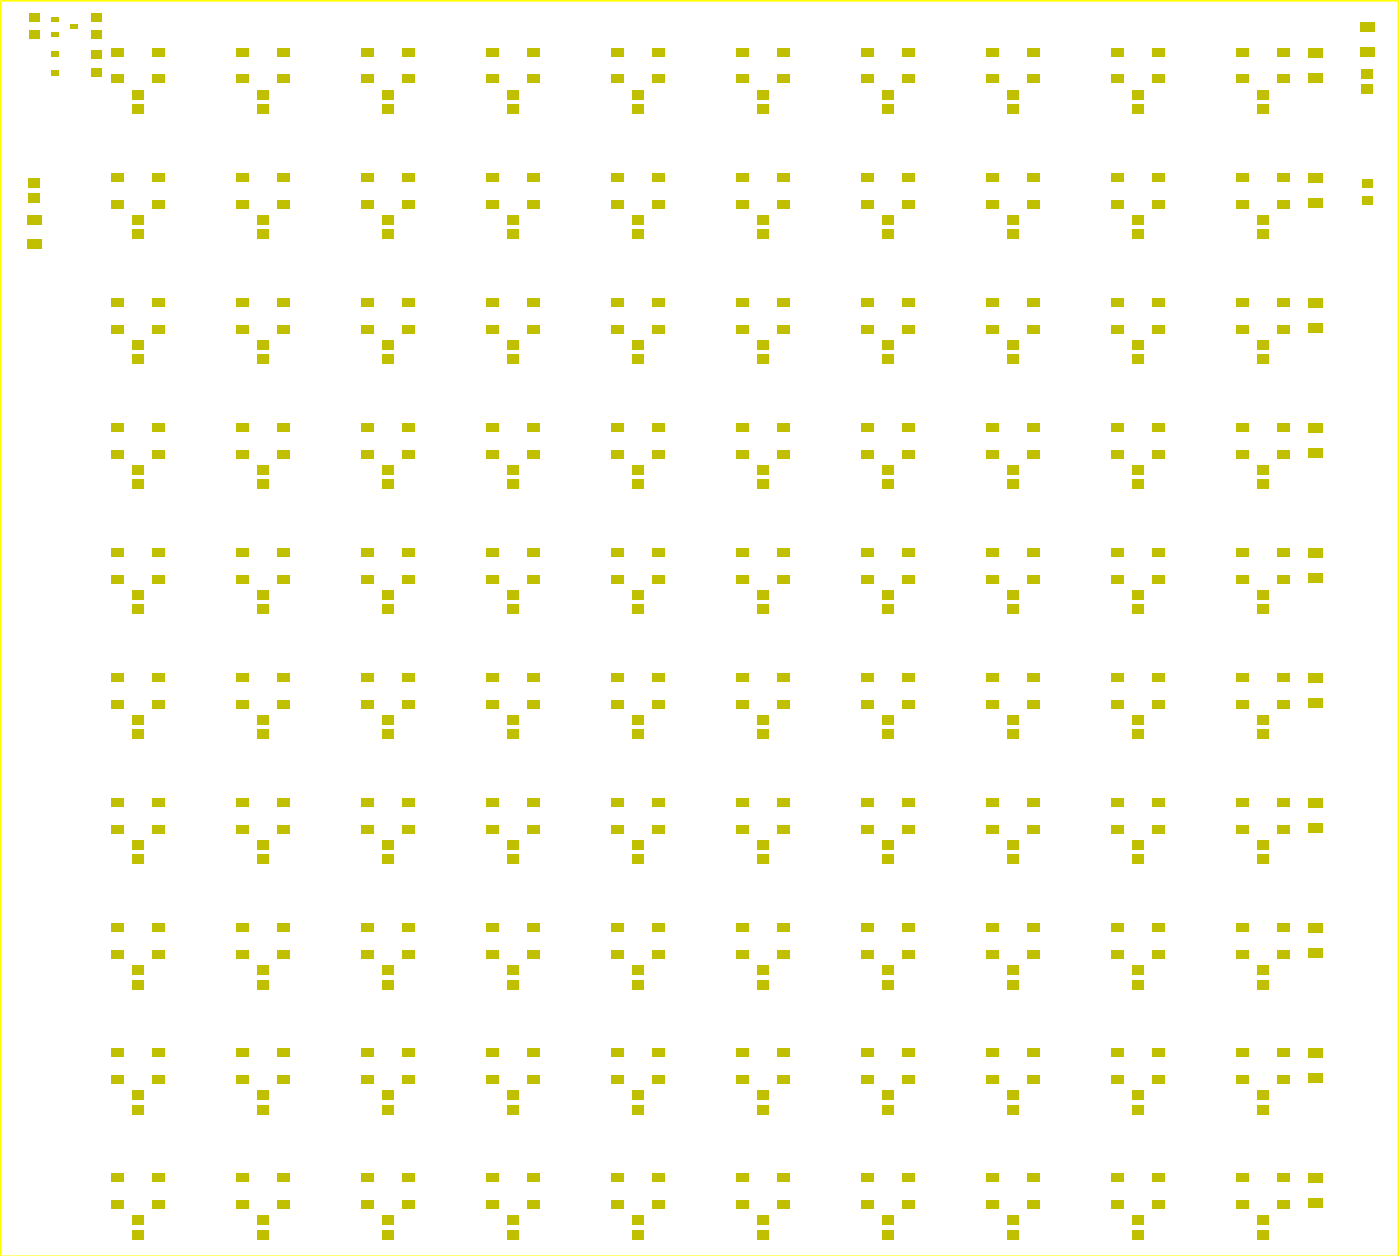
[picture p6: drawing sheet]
<svg xmlns="http://www.w3.org/2000/svg" width="171mm" height="153mm" viewBox="0 0 171 153" stroke-linecap="round" stroke-linejoin="round" font-family="sans-serif">
<g fill="#c0c000">
<path d="M18.6 9.1h1.5v1h-1.5z"/>
<path d="M18.6 5.9h1.5v1h-1.5z"/>
<path d="M13.6 5.9h1.5v1h-1.5z"/>
<path d="M13.6 9.1h1.5v1h-1.5z"/>
<path d="M16.1 11h1.5v1.1h-1.5z"/>
<path d="M16.1 12.8h1.5v1.1h-1.5z"/>
<path d="M6.3 8.6h.8v.6h-.8z"/>
<path d="M6.3 6.2h.8v.7h-.8z"/>
<path d="M6.2 2h1v.6h-1z"/>
<path d="M6.2 3.9h1v.6h-1z"/>
<path d="M8.5 3h1v.6h-1z"/>
<path d="M11.2 8.3h1.2v1h-1.2z"/>
<path d="M11.2 6.1h1.2v1.1h-1.2z"/>
<path d="M3.5 3.7h1.3v1h-1.3z"/>
<path d="M3.5 1.6h1.3v1h-1.3z"/>
<path d="M11.2 1.6h1.2v1h-1.2z"/>
<path d="M11.2 3.7h1.2v1h-1.2z"/>
<path d="M33.8 9.1h1.5v1h-1.5z"/>
<path d="M33.8 5.9h1.5v1h-1.5z"/>
<path d="M28.8 5.9h1.5v1h-1.5z"/>
<path d="M28.8 9.1h1.5v1h-1.5z"/>
<path d="M49 9.1h1.6v1h-1.6z"/>
<path d="M49 5.9h1.6v1h-1.6z"/>
<path d="M44 5.9h1.6v1h-1.6z"/>
<path d="M44 9.1h1.6v1h-1.6z"/>
<path d="M64.3 9.1h1.5v1h-1.5z"/>
<path d="M64.3 5.9h1.5v1h-1.5z"/>
<path d="M59.3 5.9h1.5v1h-1.5z"/>
<path d="M59.3 9.1h1.5v1h-1.5z"/>
<path d="M79.5 9.1h1.5v1h-1.5z"/>
<path d="M79.5 5.9h1.5v1h-1.5z"/>
<path d="M74.5 5.9h1.5v1h-1.5z"/>
<path d="M74.5 9.1h1.5v1h-1.5z"/>
<path d="M94.8 9.1h1.5v1h-1.5z"/>
<path d="M94.8 5.9h1.5v1h-1.5z"/>
<path d="M89.8 5.9h1.5v1h-1.5z"/>
<path d="M89.8 9.1h1.5v1h-1.5z"/>
<path d="M110 9.1h1.5v1h-1.5z"/>
<path d="M110 5.9h1.5v1h-1.5z"/>
<path d="M105 5.9h1.5v1h-1.5z"/>
<path d="M105 9.1h1.5v1h-1.5z"/>
<path d="M125.2 9.1h1.6v1h-1.6z"/>
<path d="M125.2 5.9h1.6v1h-1.6z"/>
<path d="M120.2 5.9h1.6v1h-1.6z"/>
<path d="M120.2 9.1h1.6v1h-1.6z"/>
<path d="M140.5 9.1h1.5v1h-1.5z"/>
<path d="M140.5 5.9h1.5v1h-1.5z"/>
<path d="M135.5 5.9h1.5v1h-1.5z"/>
<path d="M135.5 9.1h1.5v1h-1.5z"/>
<path d="M155.7 9.1h1.5v1h-1.5z"/>
<path d="M155.7 5.9h1.5v1h-1.5z"/>
<path d="M150.7 5.9h1.5v1h-1.5z"/>
<path d="M150.7 9.1h1.5v1h-1.5z"/>
<path d="M31.4 11h1.4v1.1h-1.4z"/>
<path d="M31.4 12.8h1.4v1.1h-1.4z"/>
<path d="M46.6 11h1.5v1.1h-1.5z"/>
<path d="M46.6 12.8h1.5v1.1h-1.5z"/>
<path d="M61.9 11h1.4v1.1h-1.4z"/>
<path d="M61.9 12.8h1.4v1.1h-1.4z"/>
<path d="M77.1 11h1.4v1.1h-1.4z"/>
<path d="M77.1 12.8h1.4v1.1h-1.4z"/>
<path d="M92.3 11h1.5v1.1h-1.5z"/>
<path d="M92.3 12.8h1.5v1.1h-1.5z"/>
<path d="M107.6 11h1.4v1.1h-1.4z"/>
<path d="M107.6 12.8h1.4v1.1h-1.4z"/>
<path d="M122.8 11h1.5v1.1h-1.5z"/>
<path d="M122.8 12.8h1.5v1.1h-1.5z"/>
<path d="M138.1 11h1.4v1.1h-1.4z"/>
<path d="M138.1 12.8h1.4v1.1h-1.4z"/>
<path d="M153.3 11h1.4v1.1h-1.4z"/>
<path d="M153.3 12.8h1.4v1.1h-1.4z"/>
<path d="M159.5 5.9h1.8v1.1h-1.8z"/>
<path d="M159.5 8.9h1.8v1.1h-1.8z"/>
<path d="M18.6 24.4h1.5v1h-1.5z"/>
<path d="M18.6 21.2h1.5v1h-1.5z"/>
<path d="M13.6 21.2h1.5v1h-1.5z"/>
<path d="M13.6 24.4h1.5v1h-1.5z"/>
<path d="M16.1 26.2h1.5v1.1h-1.5z"/>
<path d="M16.1 28h1.5v1.1h-1.5z"/>
<path d="M33.8 24.4h1.5v1h-1.5z"/>
<path d="M33.8 21.2h1.5v1h-1.5z"/>
<path d="M28.8 21.2h1.5v1h-1.5z"/>
<path d="M28.8 24.4h1.5v1h-1.5z"/>
<path d="M49 24.4h1.6v1h-1.6z"/>
<path d="M49 21.2h1.6v1h-1.6z"/>
<path d="M44 21.2h1.6v1h-1.6z"/>
<path d="M44 24.4h1.6v1h-1.6z"/>
<path d="M64.3 24.4h1.5v1h-1.5z"/>
<path d="M64.3 21.2h1.5v1h-1.5z"/>
<path d="M59.3 21.2h1.5v1h-1.5z"/>
<path d="M59.3 24.4h1.5v1h-1.5z"/>
<path d="M79.5 24.4h1.5v1h-1.5z"/>
<path d="M79.5 21.2h1.5v1h-1.5z"/>
<path d="M74.5 21.2h1.5v1h-1.5z"/>
<path d="M74.5 24.4h1.5v1h-1.5z"/>
<path d="M94.8 24.4h1.5v1h-1.5z"/>
<path d="M94.8 21.2h1.5v1h-1.5z"/>
<path d="M89.8 21.2h1.5v1h-1.5z"/>
<path d="M89.8 24.4h1.5v1h-1.5z"/>
<path d="M110 24.4h1.5v1h-1.5z"/>
<path d="M110 21.2h1.5v1h-1.5z"/>
<path d="M105 21.2h1.5v1h-1.5z"/>
<path d="M105 24.4h1.5v1h-1.5z"/>
<path d="M125.2 24.4h1.6v1h-1.6z"/>
<path d="M125.2 21.2h1.6v1h-1.6z"/>
<path d="M120.2 21.2h1.6v1h-1.6z"/>
<path d="M120.2 24.4h1.6v1h-1.6z"/>
<path d="M140.5 24.4h1.5v1h-1.5z"/>
<path d="M140.5 21.2h1.5v1h-1.5z"/>
<path d="M135.5 21.2h1.5v1h-1.5z"/>
<path d="M135.5 24.4h1.5v1h-1.5z"/>
<path d="M155.7 24.4h1.5v1h-1.5z"/>
<path d="M155.7 21.2h1.5v1h-1.5z"/>
<path d="M150.7 21.2h1.5v1h-1.5z"/>
<path d="M150.7 24.4h1.5v1h-1.5z"/>
<path d="M31.4 26.2h1.4v1.1h-1.4z"/>
<path d="M31.4 28h1.4v1.1h-1.4z"/>
<path d="M46.6 26.2h1.5v1.1h-1.5z"/>
<path d="M46.6 28h1.5v1.1h-1.5z"/>
<path d="M61.9 26.2h1.4v1.1h-1.4z"/>
<path d="M61.9 28h1.4v1.1h-1.4z"/>
<path d="M77.1 26.2h1.4v1.1h-1.4z"/>
<path d="M77.1 28h1.4v1.1h-1.4z"/>
<path d="M92.3 26.2h1.5v1.1h-1.5z"/>
<path d="M92.3 28h1.5v1.1h-1.5z"/>
<path d="M107.6 26.2h1.4v1.1h-1.4z"/>
<path d="M107.6 28h1.4v1.1h-1.4z"/>
<path d="M122.8 26.2h1.5v1.1h-1.5z"/>
<path d="M122.8 28h1.5v1.1h-1.5z"/>
<path d="M138.1 26.2h1.4v1.1h-1.4z"/>
<path d="M138.1 28h1.4v1.1h-1.4z"/>
<path d="M153.3 26.2h1.4v1.1h-1.4z"/>
<path d="M153.3 28h1.4v1.1h-1.4z"/>
<path d="M18.6 39.6h1.5v1h-1.5z"/>
<path d="M18.6 36.4h1.5v1h-1.5z"/>
<path d="M13.6 36.4h1.5v1h-1.5z"/>
<path d="M13.6 39.6h1.5v1h-1.5z"/>
<path d="M16.1 41.4h1.5v1.2h-1.5z"/>
<path d="M16.1 43.2h1.5v1.2h-1.5z"/>
<path d="M33.8 39.6h1.5v1h-1.5z"/>
<path d="M33.8 36.4h1.5v1h-1.5z"/>
<path d="M28.8 36.4h1.5v1h-1.5z"/>
<path d="M28.8 39.6h1.5v1h-1.5z"/>
<path d="M49 39.6h1.6v1h-1.6z"/>
<path d="M49 36.4h1.6v1h-1.6z"/>
<path d="M44 36.4h1.6v1h-1.6z"/>
<path d="M44 39.6h1.6v1h-1.6z"/>
<path d="M64.3 39.6h1.5v1h-1.5z"/>
<path d="M64.3 36.4h1.5v1h-1.5z"/>
<path d="M59.3 36.4h1.5v1h-1.5z"/>
<path d="M59.3 39.6h1.5v1h-1.5z"/>
<path d="M79.5 39.6h1.5v1h-1.5z"/>
<path d="M79.5 36.4h1.5v1h-1.5z"/>
<path d="M74.5 36.4h1.5v1h-1.5z"/>
<path d="M74.5 39.6h1.5v1h-1.5z"/>
<path d="M94.8 39.6h1.5v1h-1.5z"/>
<path d="M94.8 36.4h1.5v1h-1.5z"/>
<path d="M89.8 36.4h1.5v1h-1.5z"/>
<path d="M89.8 39.6h1.5v1h-1.5z"/>
<path d="M110 39.6h1.5v1h-1.5z"/>
<path d="M110 36.4h1.5v1h-1.5z"/>
<path d="M105 36.4h1.5v1h-1.5z"/>
<path d="M105 39.6h1.5v1h-1.5z"/>
<path d="M125.2 39.6h1.6v1h-1.6z"/>
<path d="M125.2 36.4h1.6v1h-1.6z"/>
<path d="M120.2 36.4h1.6v1h-1.6z"/>
<path d="M120.2 39.6h1.6v1h-1.6z"/>
<path d="M140.5 39.6h1.5v1h-1.5z"/>
<path d="M140.5 36.4h1.5v1h-1.5z"/>
<path d="M135.5 36.4h1.5v1h-1.5z"/>
<path d="M135.5 39.6h1.5v1h-1.5z"/>
<path d="M155.7 39.6h1.5v1h-1.5z"/>
<path d="M155.7 36.4h1.5v1h-1.5z"/>
<path d="M150.7 36.4h1.5v1h-1.5z"/>
<path d="M150.7 39.6h1.5v1h-1.5z"/>
<path d="M31.4 41.4h1.4v1.2h-1.4z"/>
<path d="M31.4 43.2h1.4v1.2h-1.4z"/>
<path d="M46.6 41.4h1.5v1.2h-1.5z"/>
<path d="M46.6 43.2h1.5v1.2h-1.5z"/>
<path d="M61.9 41.4h1.4v1.2h-1.4z"/>
<path d="M61.9 43.2h1.4v1.2h-1.4z"/>
<path d="M77.1 41.4h1.4v1.2h-1.4z"/>
<path d="M77.1 43.2h1.4v1.2h-1.4z"/>
<path d="M92.3 41.4h1.5v1.2h-1.5z"/>
<path d="M92.3 43.2h1.5v1.2h-1.5z"/>
<path d="M107.6 41.4h1.4v1.2h-1.4z"/>
<path d="M107.6 43.2h1.4v1.2h-1.4z"/>
<path d="M122.8 41.4h1.5v1.2h-1.5z"/>
<path d="M122.8 43.2h1.5v1.2h-1.5z"/>
<path d="M138.1 41.4h1.4v1.2h-1.4z"/>
<path d="M138.1 43.2h1.4v1.2h-1.4z"/>
<path d="M153.3 41.4h1.4v1.2h-1.4z"/>
<path d="M153.3 43.2h1.4v1.2h-1.4z"/>
<path d="M18.6 54.8h1.5v1.1h-1.5z"/>
<path d="M18.6 51.6h1.5v1.1h-1.5z"/>
<path d="M13.6 51.6h1.5v1.1h-1.5z"/>
<path d="M13.6 54.8h1.5v1.1h-1.5z"/>
<path d="M16.1 56.7h1.5v1.1h-1.5z"/>
<path d="M16.1 58.5h1.5v1.1h-1.5z"/>
<path d="M33.8 54.8h1.5v1.1h-1.5z"/>
<path d="M33.8 51.6h1.5v1.1h-1.5z"/>
<path d="M28.8 51.6h1.5v1.1h-1.5z"/>
<path d="M28.8 54.8h1.5v1.1h-1.5z"/>
<path d="M49 54.8h1.6v1.1h-1.6z"/>
<path d="M49 51.6h1.6v1.1h-1.6z"/>
<path d="M44 51.6h1.6v1.1h-1.6z"/>
<path d="M44 54.8h1.6v1.1h-1.6z"/>
<path d="M64.3 54.8h1.5v1.1h-1.5z"/>
<path d="M64.3 51.6h1.5v1.1h-1.5z"/>
<path d="M59.3 51.6h1.5v1.1h-1.5z"/>
<path d="M59.3 54.8h1.5v1.1h-1.5z"/>
<path d="M79.5 54.8h1.5v1.1h-1.5z"/>
<path d="M79.5 51.6h1.5v1.1h-1.5z"/>
<path d="M74.5 51.6h1.5v1.1h-1.5z"/>
<path d="M74.5 54.8h1.5v1.1h-1.5z"/>
<path d="M94.8 54.8h1.5v1.1h-1.5z"/>
<path d="M94.8 51.6h1.5v1.1h-1.5z"/>
<path d="M89.8 51.6h1.5v1.1h-1.5z"/>
<path d="M89.8 54.8h1.5v1.1h-1.5z"/>
<path d="M110 54.8h1.5v1.1h-1.5z"/>
<path d="M110 51.6h1.5v1.1h-1.5z"/>
<path d="M105 51.6h1.5v1.1h-1.5z"/>
<path d="M105 54.8h1.5v1.1h-1.5z"/>
<path d="M125.2 54.8h1.6v1.1h-1.6z"/>
<path d="M125.2 51.6h1.6v1.1h-1.6z"/>
<path d="M120.2 51.6h1.6v1.1h-1.6z"/>
<path d="M120.2 54.8h1.6v1.1h-1.6z"/>
<path d="M140.5 54.8h1.5v1.1h-1.5z"/>
<path d="M140.5 51.6h1.5v1.1h-1.5z"/>
<path d="M135.5 51.6h1.5v1.1h-1.5z"/>
<path d="M135.5 54.8h1.5v1.1h-1.5z"/>
<path d="M155.7 54.8h1.5v1.1h-1.5z"/>
<path d="M155.7 51.6h1.5v1.1h-1.5z"/>
<path d="M150.7 51.6h1.5v1.1h-1.5z"/>
<path d="M150.7 54.8h1.5v1.1h-1.5z"/>
<path d="M31.4 56.7h1.4v1.1h-1.4z"/>
<path d="M31.4 58.5h1.4v1.1h-1.4z"/>
<path d="M46.6 56.7h1.5v1.1h-1.5z"/>
<path d="M46.6 58.5h1.5v1.1h-1.5z"/>
<path d="M61.9 56.7h1.4v1.1h-1.4z"/>
<path d="M61.9 58.5h1.4v1.1h-1.4z"/>
<path d="M77.1 56.7h1.4v1.1h-1.4z"/>
<path d="M77.1 58.5h1.4v1.1h-1.4z"/>
<path d="M92.3 56.7h1.5v1.1h-1.5z"/>
<path d="M92.3 58.5h1.5v1.1h-1.5z"/>
<path d="M107.6 56.7h1.4v1.1h-1.4z"/>
<path d="M107.6 58.5h1.4v1.1h-1.4z"/>
<path d="M122.8 56.7h1.5v1.1h-1.5z"/>
<path d="M122.8 58.5h1.5v1.1h-1.5z"/>
<path d="M138.1 56.7h1.4v1.1h-1.4z"/>
<path d="M138.1 58.5h1.4v1.1h-1.4z"/>
<path d="M153.3 56.7h1.4v1.1h-1.4z"/>
<path d="M153.3 58.5h1.4v1.1h-1.4z"/>
<path d="M18.6 70.1h1.5v1h-1.5z"/>
<path d="M18.6 66.9h1.5v1h-1.5z"/>
<path d="M13.6 66.9h1.5v1h-1.5z"/>
<path d="M13.6 70.1h1.5v1h-1.5z"/>
<path d="M16.1 71.9h1.5v1.2h-1.5z"/>
<path d="M16.1 73.7h1.5v1.2h-1.5z"/>
<path d="M33.8 70.1h1.5v1h-1.5z"/>
<path d="M33.8 66.9h1.5v1h-1.5z"/>
<path d="M28.8 66.9h1.5v1h-1.5z"/>
<path d="M28.8 70.1h1.5v1h-1.5z"/>
<path d="M49 70.1h1.6v1h-1.6z"/>
<path d="M49 66.9h1.6v1h-1.6z"/>
<path d="M44 66.9h1.6v1h-1.6z"/>
<path d="M44 70.1h1.6v1h-1.6z"/>
<path d="M64.3 70.1h1.5v1h-1.5z"/>
<path d="M64.3 66.9h1.5v1h-1.5z"/>
<path d="M59.3 66.9h1.5v1h-1.5z"/>
<path d="M59.3 70.1h1.5v1h-1.5z"/>
<path d="M79.5 70.1h1.5v1h-1.5z"/>
<path d="M79.5 66.9h1.5v1h-1.5z"/>
<path d="M74.5 66.9h1.5v1h-1.5z"/>
<path d="M74.5 70.1h1.5v1h-1.5z"/>
<path d="M94.8 70.1h1.5v1h-1.5z"/>
<path d="M94.8 66.9h1.5v1h-1.5z"/>
<path d="M89.8 66.9h1.5v1h-1.5z"/>
<path d="M89.8 70.1h1.5v1h-1.5z"/>
<path d="M110 70.1h1.5v1h-1.5z"/>
<path d="M110 66.9h1.5v1h-1.5z"/>
<path d="M105 66.9h1.5v1h-1.5z"/>
<path d="M105 70.1h1.5v1h-1.5z"/>
<path d="M125.2 70.1h1.6v1h-1.6z"/>
<path d="M125.2 66.9h1.6v1h-1.6z"/>
<path d="M120.2 66.9h1.6v1h-1.6z"/>
<path d="M120.2 70.1h1.6v1h-1.6z"/>
<path d="M140.5 70.1h1.5v1h-1.5z"/>
<path d="M140.5 66.9h1.5v1h-1.5z"/>
<path d="M135.5 66.9h1.5v1h-1.5z"/>
<path d="M135.5 70.1h1.5v1h-1.5z"/>
<path d="M155.7 70.1h1.5v1h-1.5z"/>
<path d="M155.7 66.9h1.5v1h-1.5z"/>
<path d="M150.7 66.9h1.5v1h-1.5z"/>
<path d="M150.7 70.1h1.5v1h-1.5z"/>
<path d="M31.4 71.9h1.4v1.2h-1.4z"/>
<path d="M31.4 73.7h1.4v1.2h-1.4z"/>
<path d="M46.6 71.9h1.5v1.2h-1.5z"/>
<path d="M46.6 73.7h1.5v1.2h-1.5z"/>
<path d="M61.9 71.9h1.4v1.2h-1.4z"/>
<path d="M61.9 73.7h1.4v1.2h-1.4z"/>
<path d="M77.1 71.9h1.4v1.2h-1.4z"/>
<path d="M77.1 73.7h1.4v1.2h-1.4z"/>
<path d="M92.3 71.9h1.5v1.2h-1.5z"/>
<path d="M92.3 73.7h1.5v1.2h-1.5z"/>
<path d="M107.6 71.9h1.4v1.2h-1.4z"/>
<path d="M107.6 73.7h1.4v1.2h-1.4z"/>
<path d="M122.8 71.9h1.5v1.2h-1.5z"/>
<path d="M122.8 73.7h1.5v1.2h-1.5z"/>
<path d="M138.1 71.9h1.4v1.2h-1.4z"/>
<path d="M138.1 73.7h1.4v1.2h-1.4z"/>
<path d="M153.3 71.9h1.4v1.2h-1.4z"/>
<path d="M153.3 73.7h1.4v1.2h-1.4z"/>
<path d="M18.6 85.3h1.5v1h-1.5z"/>
<path d="M18.6 82.1h1.5v1h-1.5z"/>
<path d="M13.6 82.1h1.5v1h-1.5z"/>
<path d="M13.6 85.3h1.5v1h-1.5z"/>
<path d="M16.1 87.2h1.5v1.1h-1.5z"/>
<path d="M16.1 89h1.5v1.1h-1.5z"/>
<path d="M33.8 85.3h1.5v1h-1.5z"/>
<path d="M33.8 82.1h1.5v1h-1.5z"/>
<path d="M28.8 82.1h1.5v1h-1.5z"/>
<path d="M28.8 85.3h1.5v1h-1.5z"/>
<path d="M49 85.3h1.6v1h-1.6z"/>
<path d="M49 82.1h1.6v1h-1.6z"/>
<path d="M44 82.1h1.6v1h-1.6z"/>
<path d="M44 85.3h1.6v1h-1.6z"/>
<path d="M64.3 85.3h1.5v1h-1.5z"/>
<path d="M64.3 82.1h1.5v1h-1.5z"/>
<path d="M59.3 82.1h1.5v1h-1.5z"/>
<path d="M59.3 85.3h1.5v1h-1.5z"/>
<path d="M79.5 85.3h1.5v1h-1.5z"/>
<path d="M79.5 82.1h1.5v1h-1.5z"/>
<path d="M74.5 82.1h1.5v1h-1.5z"/>
<path d="M74.5 85.3h1.5v1h-1.5z"/>
<path d="M94.8 85.3h1.5v1h-1.5z"/>
<path d="M94.8 82.1h1.5v1h-1.5z"/>
<path d="M89.8 82.1h1.5v1h-1.5z"/>
<path d="M89.8 85.3h1.5v1h-1.5z"/>
<path d="M110 85.3h1.5v1h-1.5z"/>
<path d="M110 82.1h1.5v1h-1.5z"/>
<path d="M105 82.1h1.5v1h-1.5z"/>
<path d="M105 85.3h1.5v1h-1.5z"/>
<path d="M125.2 85.3h1.6v1h-1.6z"/>
<path d="M125.2 82.1h1.6v1h-1.6z"/>
<path d="M120.2 82.1h1.6v1h-1.6z"/>
<path d="M120.2 85.3h1.6v1h-1.6z"/>
<path d="M140.5 85.3h1.5v1h-1.5z"/>
<path d="M140.5 82.1h1.5v1h-1.5z"/>
<path d="M135.5 82.1h1.5v1h-1.5z"/>
<path d="M135.5 85.3h1.5v1h-1.5z"/>
<path d="M155.7 85.3h1.5v1h-1.5z"/>
<path d="M155.7 82.1h1.5v1h-1.5z"/>
<path d="M150.7 82.1h1.5v1h-1.5z"/>
<path d="M150.7 85.3h1.5v1h-1.5z"/>
<path d="M31.4 87.2h1.4v1.1h-1.4z"/>
<path d="M31.4 89h1.4v1.1h-1.4z"/>
<path d="M46.6 87.2h1.5v1.1h-1.5z"/>
<path d="M46.6 89h1.5v1.1h-1.5z"/>
<path d="M61.9 87.2h1.4v1.1h-1.4z"/>
<path d="M61.9 89h1.4v1.1h-1.4z"/>
<path d="M77.1 87.2h1.4v1.1h-1.4z"/>
<path d="M77.1 89h1.4v1.1h-1.4z"/>
<path d="M92.3 87.2h1.5v1.1h-1.5z"/>
<path d="M92.3 89h1.5v1.1h-1.5z"/>
<path d="M107.6 87.2h1.4v1.1h-1.4z"/>
<path d="M107.6 89h1.4v1.1h-1.4z"/>
<path d="M122.8 87.2h1.5v1.1h-1.5z"/>
<path d="M122.8 89h1.5v1.1h-1.5z"/>
<path d="M138.1 87.2h1.4v1.1h-1.4z"/>
<path d="M138.1 89h1.4v1.1h-1.4z"/>
<path d="M153.3 87.2h1.4v1.1h-1.4z"/>
<path d="M153.3 89h1.4v1.1h-1.4z"/>
<path d="M18.6 100.6h1.5v1h-1.5z"/>
<path d="M18.6 97.4h1.5v1h-1.5z"/>
<path d="M13.6 97.4h1.5v1h-1.5z"/>
<path d="M13.6 100.6h1.5v1h-1.5z"/>
<path d="M16.1 102.4h1.5v1.1h-1.5z"/>
<path d="M16.1 104.2h1.5v1.1h-1.5z"/>
<path d="M33.8 100.6h1.5v1h-1.5z"/>
<path d="M33.8 97.4h1.5v1h-1.5z"/>
<path d="M28.8 97.4h1.5v1h-1.5z"/>
<path d="M28.8 100.6h1.5v1h-1.5z"/>
<path d="M49 100.6h1.6v1h-1.6z"/>
<path d="M49 97.4h1.6v1h-1.6z"/>
<path d="M44 97.4h1.6v1h-1.6z"/>
<path d="M44 100.6h1.6v1h-1.6z"/>
<path d="M64.3 100.6h1.5v1h-1.5z"/>
<path d="M64.3 97.4h1.5v1h-1.5z"/>
<path d="M59.3 97.4h1.5v1h-1.5z"/>
<path d="M59.3 100.6h1.5v1h-1.5z"/>
<path d="M79.5 100.6h1.5v1h-1.5z"/>
<path d="M79.5 97.4h1.5v1h-1.5z"/>
<path d="M74.5 97.4h1.5v1h-1.5z"/>
<path d="M74.5 100.6h1.5v1h-1.5z"/>
<path d="M94.8 100.6h1.5v1h-1.5z"/>
<path d="M94.8 97.4h1.5v1h-1.5z"/>
<path d="M89.8 97.4h1.5v1h-1.5z"/>
<path d="M89.8 100.6h1.5v1h-1.5z"/>
<path d="M110 100.6h1.5v1h-1.5z"/>
<path d="M110 97.4h1.5v1h-1.5z"/>
<path d="M105 97.4h1.5v1h-1.5z"/>
<path d="M105 100.6h1.5v1h-1.5z"/>
<path d="M125.2 100.6h1.6v1h-1.6z"/>
<path d="M125.2 97.4h1.6v1h-1.6z"/>
<path d="M120.2 97.4h1.6v1h-1.6z"/>
<path d="M120.2 100.6h1.6v1h-1.6z"/>
<path d="M140.5 100.6h1.5v1h-1.5z"/>
<path d="M140.5 97.4h1.5v1h-1.5z"/>
<path d="M135.5 97.4h1.5v1h-1.5z"/>
<path d="M135.5 100.6h1.5v1h-1.5z"/>
<path d="M155.7 100.6h1.5v1h-1.5z"/>
<path d="M155.7 97.4h1.5v1h-1.5z"/>
<path d="M150.7 97.4h1.5v1h-1.5z"/>
<path d="M150.7 100.6h1.5v1h-1.5z"/>
<path d="M31.4 102.4h1.4v1.1h-1.4z"/>
<path d="M31.4 104.2h1.4v1.1h-1.4z"/>
<path d="M46.6 102.4h1.5v1.1h-1.5z"/>
<path d="M46.6 104.2h1.5v1.1h-1.5z"/>
<path d="M61.9 102.4h1.4v1.1h-1.4z"/>
<path d="M61.9 104.2h1.4v1.1h-1.4z"/>
<path d="M77.1 102.4h1.4v1.1h-1.4z"/>
<path d="M77.1 104.2h1.4v1.1h-1.4z"/>
<path d="M92.3 102.4h1.5v1.1h-1.5z"/>
<path d="M92.3 104.2h1.5v1.1h-1.5z"/>
<path d="M107.6 102.4h1.4v1.1h-1.4z"/>
<path d="M107.6 104.2h1.4v1.1h-1.4z"/>
<path d="M122.8 102.4h1.5v1.1h-1.5z"/>
<path d="M122.8 104.2h1.5v1.1h-1.5z"/>
<path d="M138.1 102.4h1.4v1.1h-1.4z"/>
<path d="M138.1 104.2h1.4v1.1h-1.4z"/>
<path d="M153.3 102.4h1.4v1.1h-1.4z"/>
<path d="M153.3 104.2h1.4v1.1h-1.4z"/>
<path d="M18.6 115.8h1.5v1h-1.5z"/>
<path d="M18.6 112.6h1.5v1h-1.5z"/>
<path d="M13.6 112.6h1.5v1h-1.5z"/>
<path d="M13.6 115.8h1.5v1h-1.5z"/>
<path d="M16.1 117.6h1.5v1.2h-1.5z"/>
<path d="M16.1 119.4h1.5v1.2h-1.5z"/>
<path d="M33.8 115.8h1.5v1h-1.5z"/>
<path d="M33.8 112.6h1.5v1h-1.5z"/>
<path d="M28.8 112.6h1.5v1h-1.5z"/>
<path d="M28.8 115.8h1.5v1h-1.5z"/>
<path d="M49 115.8h1.6v1h-1.6z"/>
<path d="M49 112.6h1.6v1h-1.6z"/>
<path d="M44 112.6h1.6v1h-1.6z"/>
<path d="M44 115.8h1.6v1h-1.6z"/>
<path d="M64.3 115.8h1.5v1h-1.5z"/>
<path d="M64.3 112.6h1.5v1h-1.5z"/>
<path d="M59.3 112.6h1.5v1h-1.5z"/>
<path d="M59.3 115.8h1.5v1h-1.5z"/>
<path d="M79.5 115.8h1.5v1h-1.5z"/>
<path d="M79.5 112.6h1.5v1h-1.5z"/>
<path d="M74.5 112.6h1.5v1h-1.5z"/>
<path d="M74.5 115.8h1.5v1h-1.5z"/>
<path d="M94.8 115.8h1.5v1h-1.5z"/>
<path d="M94.8 112.6h1.5v1h-1.5z"/>
<path d="M89.8 112.6h1.5v1h-1.5z"/>
<path d="M89.8 115.8h1.5v1h-1.5z"/>
<path d="M110 115.8h1.5v1h-1.5z"/>
<path d="M110 112.6h1.5v1h-1.5z"/>
<path d="M105 112.6h1.5v1h-1.5z"/>
<path d="M105 115.8h1.5v1h-1.5z"/>
<path d="M125.2 115.8h1.6v1h-1.6z"/>
<path d="M125.2 112.6h1.6v1h-1.6z"/>
<path d="M120.2 112.6h1.6v1h-1.6z"/>
<path d="M120.2 115.8h1.6v1h-1.6z"/>
<path d="M140.5 115.8h1.5v1h-1.5z"/>
<path d="M140.5 112.6h1.5v1h-1.5z"/>
<path d="M135.5 112.6h1.5v1h-1.5z"/>
<path d="M135.5 115.8h1.5v1h-1.5z"/>
<path d="M155.7 115.8h1.5v1h-1.5z"/>
<path d="M155.7 112.6h1.5v1h-1.5z"/>
<path d="M150.7 112.6h1.5v1h-1.5z"/>
<path d="M150.7 115.8h1.5v1h-1.5z"/>
<path d="M31.4 117.6h1.4v1.2h-1.4z"/>
<path d="M31.4 119.4h1.4v1.2h-1.4z"/>
<path d="M46.6 117.6h1.5v1.2h-1.5z"/>
<path d="M46.6 119.4h1.5v1.2h-1.5z"/>
<path d="M61.9 117.6h1.4v1.2h-1.4z"/>
<path d="M61.9 119.4h1.4v1.2h-1.4z"/>
<path d="M77.1 117.6h1.4v1.2h-1.4z"/>
<path d="M77.1 119.4h1.4v1.2h-1.4z"/>
<path d="M92.3 117.6h1.5v1.2h-1.5z"/>
<path d="M92.3 119.4h1.5v1.2h-1.5z"/>
<path d="M107.6 117.6h1.4v1.2h-1.4z"/>
<path d="M107.6 119.4h1.4v1.2h-1.4z"/>
<path d="M122.8 117.6h1.5v1.2h-1.5z"/>
<path d="M122.8 119.4h1.5v1.2h-1.5z"/>
<path d="M138.1 117.6h1.4v1.2h-1.4z"/>
<path d="M138.1 119.4h1.4v1.2h-1.4z"/>
<path d="M153.3 117.6h1.4v1.2h-1.4z"/>
<path d="M153.3 119.4h1.4v1.2h-1.4z"/>
<path d="M18.6 131h1.5v1.1h-1.5z"/>
<path d="M18.6 127.8h1.5v1.1h-1.5z"/>
<path d="M13.6 127.8h1.5v1.1h-1.5z"/>
<path d="M13.6 131h1.5v1.1h-1.5z"/>
<path d="M16.1 132.9h1.5v1.1h-1.5z"/>
<path d="M16.1 134.7h1.5v1.1h-1.5z"/>
<path d="M33.8 131h1.5v1.1h-1.5z"/>
<path d="M33.8 127.8h1.5v1.1h-1.5z"/>
<path d="M28.8 127.8h1.5v1.1h-1.5z"/>
<path d="M28.8 131h1.5v1.1h-1.5z"/>
<path d="M49 131h1.6v1.1h-1.6z"/>
<path d="M49 127.8h1.6v1.1h-1.6z"/>
<path d="M44 127.8h1.6v1.1h-1.6z"/>
<path d="M44 131h1.6v1.1h-1.6z"/>
<path d="M64.3 131h1.5v1.1h-1.5z"/>
<path d="M64.3 127.8h1.5v1.1h-1.5z"/>
<path d="M59.3 127.8h1.5v1.1h-1.5z"/>
<path d="M59.3 131h1.5v1.1h-1.5z"/>
<path d="M79.5 131h1.5v1.1h-1.5z"/>
<path d="M79.5 127.8h1.5v1.1h-1.5z"/>
<path d="M74.5 127.8h1.5v1.1h-1.5z"/>
<path d="M74.5 131h1.5v1.1h-1.5z"/>
<path d="M94.8 131h1.5v1.1h-1.5z"/>
<path d="M94.8 127.8h1.5v1.1h-1.5z"/>
<path d="M89.8 127.8h1.5v1.1h-1.5z"/>
<path d="M89.8 131h1.5v1.1h-1.5z"/>
<path d="M110 131h1.5v1.1h-1.5z"/>
<path d="M110 127.8h1.5v1.1h-1.5z"/>
<path d="M105 127.8h1.5v1.1h-1.5z"/>
<path d="M105 131h1.5v1.1h-1.5z"/>
<path d="M125.2 131h1.6v1.1h-1.6z"/>
<path d="M125.2 127.8h1.6v1.1h-1.6z"/>
<path d="M120.2 127.8h1.6v1.1h-1.6z"/>
<path d="M120.2 131h1.6v1.1h-1.6z"/>
<path d="M140.5 131h1.5v1.1h-1.5z"/>
<path d="M140.5 127.8h1.5v1.1h-1.5z"/>
<path d="M135.5 127.8h1.5v1.1h-1.5z"/>
<path d="M135.5 131h1.5v1.1h-1.5z"/>
<path d="M155.7 131h1.5v1.1h-1.5z"/>
<path d="M155.7 127.8h1.5v1.1h-1.5z"/>
<path d="M150.7 127.8h1.5v1.1h-1.5z"/>
<path d="M150.7 131h1.5v1.1h-1.5z"/>
<path d="M31.4 132.9h1.4v1.1h-1.4z"/>
<path d="M31.4 134.7h1.4v1.1h-1.4z"/>
<path d="M46.6 132.9h1.5v1.1h-1.5z"/>
<path d="M46.6 134.7h1.5v1.1h-1.5z"/>
<path d="M61.9 132.9h1.4v1.1h-1.4z"/>
<path d="M61.9 134.7h1.4v1.1h-1.4z"/>
<path d="M77.1 132.9h1.4v1.1h-1.4z"/>
<path d="M77.1 134.7h1.4v1.1h-1.4z"/>
<path d="M92.3 132.9h1.5v1.1h-1.5z"/>
<path d="M92.3 134.7h1.5v1.1h-1.5z"/>
<path d="M107.6 132.9h1.4v1.1h-1.4z"/>
<path d="M107.6 134.7h1.4v1.1h-1.4z"/>
<path d="M122.8 132.9h1.5v1.1h-1.5z"/>
<path d="M122.8 134.7h1.5v1.1h-1.5z"/>
<path d="M138.1 132.9h1.4v1.1h-1.4z"/>
<path d="M138.1 134.7h1.4v1.1h-1.4z"/>
<path d="M153.3 132.9h1.4v1.1h-1.4z"/>
<path d="M153.3 134.7h1.4v1.1h-1.4z"/>
<path d="M18.6 146.3h1.5v1h-1.5z"/>
<path d="M18.6 143.1h1.5v1h-1.5z"/>
<path d="M13.6 143.1h1.5v1h-1.5z"/>
<path d="M13.6 146.3h1.5v1h-1.5z"/>
<path d="M16.1 148.1h1.5v1.2h-1.5z"/>
<path d="M16.1 149.9h1.5v1.2h-1.5z"/>
<path d="M33.8 146.3h1.5v1h-1.5z"/>
<path d="M33.8 143.1h1.5v1h-1.5z"/>
<path d="M28.8 143.1h1.5v1h-1.5z"/>
<path d="M28.8 146.3h1.5v1h-1.5z"/>
<path d="M49 146.3h1.6v1h-1.6z"/>
<path d="M49 143.1h1.6v1h-1.6z"/>
<path d="M44 143.1h1.6v1h-1.6z"/>
<path d="M44 146.3h1.6v1h-1.6z"/>
<path d="M64.3 146.3h1.5v1h-1.5z"/>
<path d="M64.3 143.1h1.5v1h-1.5z"/>
<path d="M59.3 143.1h1.5v1h-1.5z"/>
<path d="M59.3 146.3h1.5v1h-1.5z"/>
<path d="M79.5 146.3h1.5v1h-1.5z"/>
<path d="M79.5 143.1h1.5v1h-1.5z"/>
<path d="M74.5 143.1h1.5v1h-1.5z"/>
<path d="M74.5 146.3h1.5v1h-1.5z"/>
<path d="M94.8 146.3h1.5v1h-1.5z"/>
<path d="M94.8 143.1h1.5v1h-1.5z"/>
<path d="M89.8 143.1h1.5v1h-1.5z"/>
<path d="M89.8 146.3h1.5v1h-1.5z"/>
<path d="M110 146.3h1.5v1h-1.5z"/>
<path d="M110 143.1h1.5v1h-1.5z"/>
<path d="M105 143.1h1.5v1h-1.5z"/>
<path d="M105 146.3h1.5v1h-1.5z"/>
<path d="M125.2 146.3h1.6v1h-1.6z"/>
<path d="M125.2 143.1h1.6v1h-1.6z"/>
<path d="M120.2 143.1h1.6v1h-1.6z"/>
<path d="M120.2 146.3h1.6v1h-1.6z"/>
<path d="M140.5 146.3h1.5v1h-1.5z"/>
<path d="M140.5 143.1h1.5v1h-1.5z"/>
<path d="M135.5 143.1h1.5v1h-1.5z"/>
<path d="M135.5 146.3h1.5v1h-1.5z"/>
<path d="M155.7 146.3h1.5v1h-1.5z"/>
<path d="M155.7 143.1h1.5v1h-1.5z"/>
<path d="M150.7 143.1h1.5v1h-1.5z"/>
<path d="M150.7 146.3h1.5v1h-1.5z"/>
<path d="M31.4 148.1h1.4v1.2h-1.4z"/>
<path d="M31.4 149.9h1.4v1.2h-1.4z"/>
<path d="M46.6 148.1h1.5v1.2h-1.5z"/>
<path d="M46.6 149.9h1.5v1.2h-1.5z"/>
<path d="M61.9 148.1h1.4v1.2h-1.4z"/>
<path d="M61.9 149.9h1.4v1.2h-1.4z"/>
<path d="M77.1 148.1h1.4v1.2h-1.4z"/>
<path d="M77.1 149.9h1.4v1.2h-1.4z"/>
<path d="M92.3 148.1h1.5v1.2h-1.5z"/>
<path d="M92.3 149.9h1.5v1.2h-1.5z"/>
<path d="M107.6 148.1h1.4v1.2h-1.4z"/>
<path d="M107.6 149.9h1.4v1.2h-1.4z"/>
<path d="M122.8 148.1h1.5v1.2h-1.5z"/>
<path d="M122.8 149.9h1.5v1.2h-1.5z"/>
<path d="M138.1 148.1h1.4v1.2h-1.4z"/>
<path d="M138.1 149.9h1.4v1.2h-1.4z"/>
<path d="M153.3 148.1h1.4v1.2h-1.4z"/>
<path d="M153.3 149.9h1.4v1.2h-1.4z"/>
<path d="M159.5 21.1h1.8v1.2h-1.8z"/>
<path d="M159.5 24.1h1.8v1.2h-1.8z"/>
<path d="M159.5 36.4h1.8v1.1h-1.8z"/>
<path d="M159.5 39.4h1.8v1.1h-1.8z"/>
<path d="M159.5 51.6h1.8v1.1h-1.8z"/>
<path d="M159.5 54.6h1.8v1.1h-1.8z"/>
<path d="M159.5 66.8h1.8v1.2h-1.8z"/>
<path d="M159.5 69.8h1.8v1.2h-1.8z"/>
<path d="M159.5 82.1h1.8v1.1h-1.8z"/>
<path d="M159.5 85.1h1.8v1.1h-1.8z"/>
<path d="M159.5 97.3h1.8v1.2h-1.8z"/>
<path d="M159.5 100.3h1.8v1.2h-1.8z"/>
<path d="M159.5 112.6h1.8v1.1h-1.8z"/>
<path d="M159.5 115.6h1.8v1.1h-1.8z"/>
<path d="M159.5 127.8h1.8v1.1h-1.8z"/>
<path d="M159.5 130.8h1.8v1.1h-1.8z"/>
<path d="M159.5 143h1.8v1.2h-1.8z"/>
<path d="M159.5 146h1.8v1.2h-1.8z"/>
<path d="M166.1 21.8h1.3v1h-1.3z"/>
<path d="M166.1 23.9h1.3v1.1h-1.3z"/>
<path d="M166 10.2h1.4v1.2h-1.4z"/>
<path d="M166 8.4h1.4v1.2h-1.4z"/>
<path d="M165.8 5.7h1.8v1.1h-1.8z"/>
<path d="M165.8 2.7h1.8v1.1h-1.8z"/>
<path d="M3.4 21.8h1.5v1.1h-1.5z"/>
<path d="M3.4 23.6h1.5v1.1h-1.5z"/>
<path d="M3.3 26.2h1.8v1.1h-1.8z"/>
<path d="M3.3 29.2h1.8v1.1h-1.8z"/>
</g>
<path d="M.1 .1h170.4v153h-170.4z" fill="none" stroke="#ff0" stroke-width=".2"/>
</svg>
